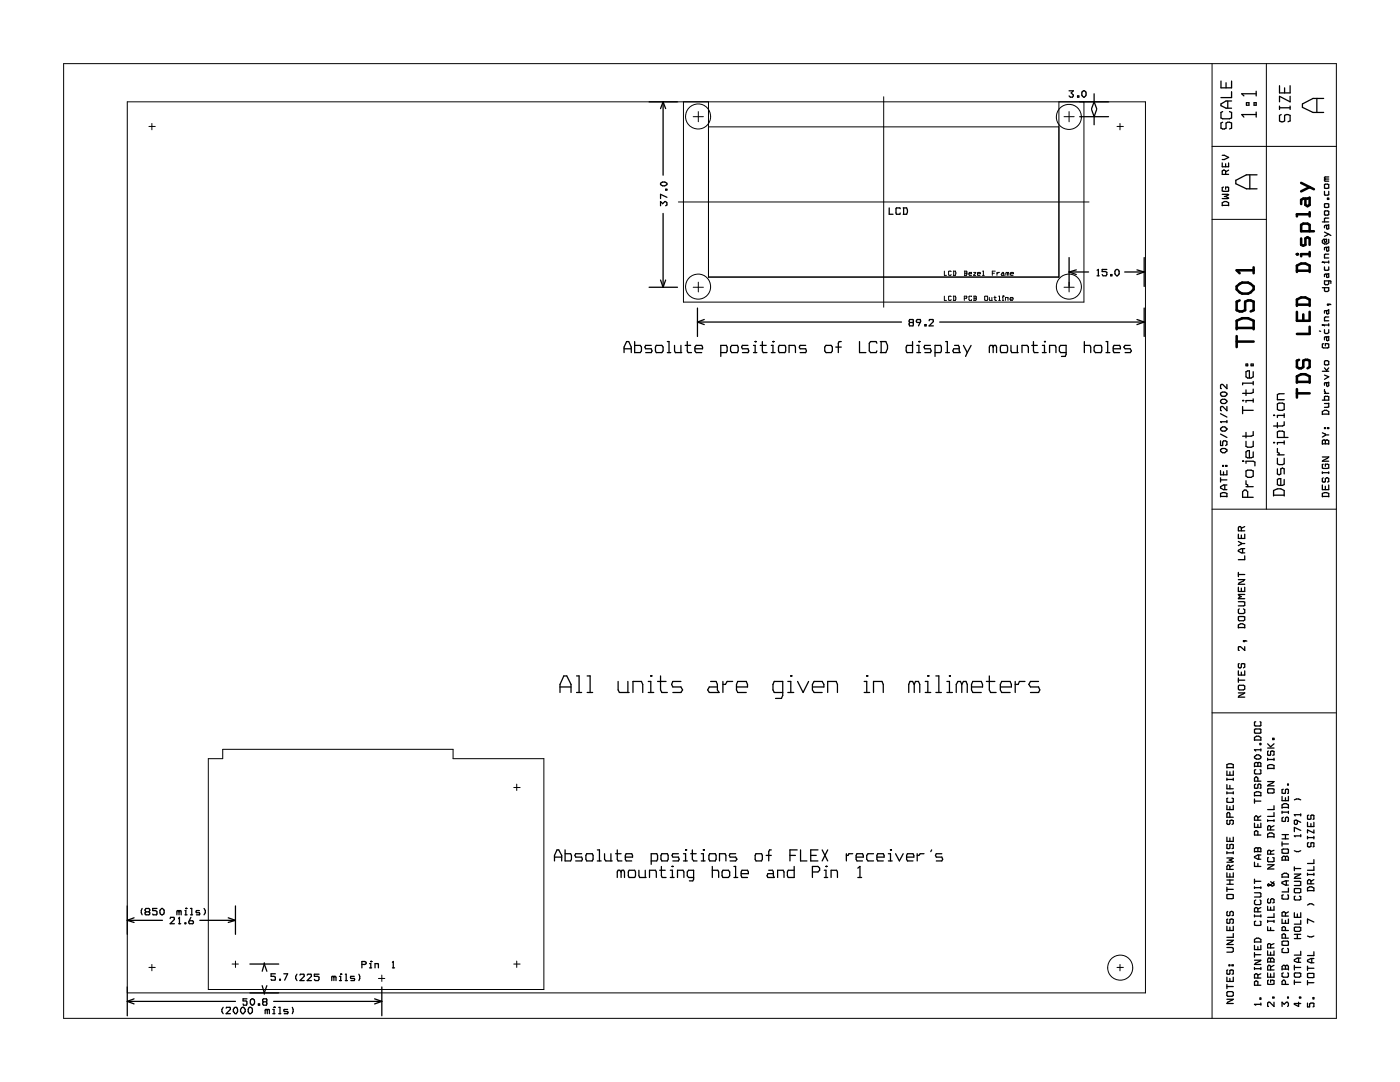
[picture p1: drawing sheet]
<svg xmlns="http://www.w3.org/2000/svg" width="279mm" height="216mm" viewBox="0 0 279 216" stroke-linecap="round" stroke-linejoin="round" font-family="sans-serif">
<g fill="none" stroke="#000" stroke-width=".25">
<path d="M213.4 18.1h.8l-.4 .4 .4 .5-.2 .4h-.4l-.2-.3M215.1 19.1h.2v.3h-.2zM216 18.3l.4-.2a.73 .73 0 0 1 0 1.3h-.2a.79 .79 0 0 1-.2-1.1zM218.4 18.7v1.6M243.7 16.2v1.3h2.1v-1.3M244.7 16.5v1M245.8 18.3v1.2h-2.1M250.7 18.2v.9M250.7 18.7h-2.9l.4 .4M255.4 17.1v1.4h2.1v-1.4M256.4 17.5v1M257.5 19.2v1.1l-2.1-1.1v1.1"/>
<path d="M262.8 19.6v2.8M264.2 19.6h-2.2l-2.1 1.1v.7l2.1 1h2.2M129.5 20.3h5.7M131.8 36.6a.86 .86 0 0 1 1.3 0v.2a.86 .86 0 0 1-1.3 0zM132.3 20.3v14.7M132.3 20.3l.5 1.4M132.3 20.3l-.5 1.4M132.8 37.8h.3v.1h-.3zM133.1 39.4l-1.3-.6v.8M215.5 20.3h5.7M215.5 23.3h5.7M217.8 21.8l.6 1.5"/>
<path d="M218.4 23.3v1.6M218.4 20.3l.5 1.4M218.4 20.3l-.6 1.4M218.9 21.8l-.5 1.5M243.9 32.5v.8h1.3v-.8M243.9 38.8l1.3 .1-.6 .3M243.9 31h.4l.9 .4-.9 .4h-.4M244 24.4l-.3 .2v1l.3 .1 .7-.1v-1l.3-.2 .8 .2v1l-.4 .1M244 22.3l-.3 .1v1.1l.3 .2h1.4l.4-.2v-1.1l-.4-.1M244.2 37.3l-.3 .1v.7h1.3v-.7l-.6-.1v.5M244.3 39.2h.3M244.6 34.8v-.7l-.3-.1-.4 .1v.7h1.3"/>
<path d="M244.6 39.2l.6 .3-1.3 .1M244.6 32.7v.6M245 20.2v1.4M245.2 34l-.6 .3M245.8 20.2h-1.1l-1 .5v.4l1 .5h1.1M248.8 20.5h.5v.5h-.5zM249.4 34.9v2.8M250.3 20.5h.4v.5h-.4zM250.7 22.9h-2.9l.4 .5M250.7 22.4v1M250.9 34.9h-2.1l-2.2 1.1v.7l2.2 1h2.1M255.4 21.2v.6"/>
<path d="M255.4 21.5h2.1M255.7 22.9l-.3 .1v1.1l.3 .2 .7-.2v-1.1l.3-.1 .8 .1v1.1l-.5 .2M257.5 21.2v.6M264.3 36.8h.9v.7h-.9zM264.3 38.2v.7h.2h.7v-.7M264.5 35.7l-.2 .1v.3l.9 .1M264.5 35.7h.7M264.9 39.5h.3v.3h-.3zM265.2 35.3l-.9 .1 .2 .3M129.5 57.3h5.7M131.8 55.9l.5 1.4M131.8 41.1v-.9l.4 .4 .6-.4 .3 .3v.4l-.3 .2"/>
<path d="M132.3 42.6v14.7M132.8 55.9l-.5 1.4M177.5 41.5v1.3h.7M179.7 41.7l-.1-.2h-.7l-.1 .2 .1 1.1h.7l.1-.3M180.3 41.5h.6l.2 .4-.2 .9h-.6M180.3 41.5v1.3M213.4 54.3l1.4 .5M213.4 54.3h3.9M213.4 51.4v5.8M214.8 53.8l-1.4 .5M218.9 53.9l.3-.1v1.2M218.9 55h.5"/>
<path d="M220.9 53.8h-.9v.4h.6l.3 .2v.4l-.2 .2h-.6l-.1-.2M221.7 54.8h.2v.2h-.2zM222.6 53.9l.4-.1a.73 .73 0 0 1 0 1.2h-.2a.79 .79 0 0 1-.2-1.1zM224.5 54.3h3.8M226.9 53.8l1.4 .5M228.3 51.4v5.8M228.3 54.3l-1.4 .5M243.9 41.1v-.6l.4-.3h.5l.4 .3v.6M243.9 41h1.3M263.9 52.3h.1M263.9 57.4h1.3v.6l-.3 .2h-.4l-.2-.2v-.6M263.9 44.3h1.3"/>
<path d="M264.3 47.8v.5h.5v-.5h-.6l-.3 .2v.4l.4 .3h.5l.4-.3v-.6M264.3 40.7h.9v.6h-.9zM264.3 42.2h.9v.6h-.9zM264.3 53.3v.5l.2 .1 .7-.1v-.5M264.3 46.3l.9 .4M264.8 45v.6h.4v-.7l-.7 .1-.2 .1v.4M264.8 49.4v.6h.4v-.7l-.9 .1v.5M264.8 54.7v.6h.4v-.7l-.9 .2v.4M265.2 52.1v.4M265.2 56v.6l-.3 .2h-.4l-.2-.2v-.6h1.1l.2 .1v.5M265.2 43.5l-.9 .1v.7M265.2 50.7l-.9 .1v.7h.9"/>
<path d="M265.2 52.3h-.9v.2M265.2 46.7l-.9 .5M265.2 46.7l.4 .3M124.5 70.4v-1.1l.6-1.1h.4l.5 1.1v1.1M124.5 69.6h1.5M126.7 68.2v2.2h1.1l.2-.4v-.7l-.2-.4h-1.1M130 68.9h-1.1l-.2 .4 .2 .3h1.1l.1 .4-.1 .4h-1.1M131 68.9h1.1l.2 .4v.7l-.2 .4h-1.1l-.2-.4v-.7zM133.2 68.2h.3v2.2M133.2 70.4h.7M134.6 68.9v1.1l.2 .4h1.3M135.9 68.9v1.5"/>
<path d="M136.7 68.9h1.1M137.2 68.2v1.8l.1 .4h.7M138.7 69.6h1.5l-.2-.7h-1.1l-.2 .4v.7l.2 .4h1.1M139.2 64.3h40.7M139.2 64.3l1.3 .5M139.2 61.5v5.6M140.5 63.8l-1.3 .5M143.8 70.4h1.1l.2-.4v-.7l-.2-.4h-1.1v2.2M146 68.9h1.2l.1 .4v.7l-.1 .4h-1.2l-.2-.4v-.7zM149.3 68.9h-1.1l-.2 .4 .2 .3h1.1l.1 .4-.1 .4h-1.1M150.4 68.9h.3v1.5M150.4 70.4h.6"/>
<path d="M150.7 68.2h.1M151.7 68.9h1.2M152.1 68.2v1.8l.2 .4h.8M153.9 68.9h.4v1.5M153.9 70.4h.8M154.3 68.2h.1M155.5 68.9h1.1l.2 .4v.7l-.2 .4h-1.1l-.1-.4v-.7zM157.5 70.4v-1.5h1.1l.1 .4v1.1M160.8 68.9h-1.1l-.2 .4 .2 .3h1.1l.2 .4-.2 .4h-1.1M164.8 68.9h1.1l.2 .4v.7l-.2 .4h-1.1l-.2-.4v-.7zM166.8 69.3h1.1M167.9 68.2h-.4l-.2 .3v1.9"/>
<path d="M171.5 68.2v2.2h1.3M175 68.5l-.2-.3h-1.1l-.2 .3v1.5l.2 .4h1.1l.2-.4M175.7 68.2h1.1l.3 .7v.7l-.3 .8h-1.1M175.9 68.2v2.2M181.5 64.3v.7h.7v-.7M181.5 64.3v-.5h.7v.5M181.5 64.3h.7M182.1 68.2v2.2h-1.1l-.2-.4v-.7l.2-.4h1.1M183 70.4h.7M183 68.9h.4v1.5M183.4 68.2h.1M183.6 64.3h-.6l-.1-.1 .1-.4h.6l.1 .2-.4 1"/>
<path d="M184.6 64.8h.2v.2h-.2zM185.4 64l.1-.2h.7l.1 .4-.9 .8h.9M185.7 68.9h-1.1l-.2 .4 .2 .3h1.1l.1 .4-.1 .4h-1.1M186.6 70.4h1.1l.2-.4v-.7l-.2-.4h-1.1v2.2M187.5 64.3h40.8M188.7 68.2h.4v2.2M188.7 70.4h.8M190.5 68.9h.8l.3 1.5h-1.3l-.1-.4 .1-.4h1.1M192.3 68.9l.7 1.5M193 70.4l-.3 .7M193.8 68.9l-.8 1.5M198.2 69.3l-.2-.4h-.4l-.2 .4v1.1"/>
<path d="M198.2 69.3l.2-.4h.3l.2 .4v1.1M198.2 69.3v1.1M199.8 68.9h1.1l.2 .4v.7l-.2 .4h-1.1l-.2-.4v-.7zM201.8 68.9v1.1l.1 .4h1.3M203 68.9v1.5M204 70.4v-1.5h1l.2 .4v1.1M205.9 68.9h1.1M206.2 68.2v1.8l.2 .4h.8M208 70.4h.8M208 68.9h.4v1.5M208.4 68.2h.1M209.5 70.4v-1.5h1.1l.1 .4v1.1"/>
<path d="M212.8 70.4h-1.1l-.3-.4v-.7l.3-.4h1.1v1.8l-.2 .4h-.8M216.4 68.9h1.1l.2 .4v1.1M216.4 68.2v2.2M218.6 68.9h1.1l.2 .4v.7l-.2 .4h-1.1l-.2-.4v-.7zM220.7 68.2h.4v2.2M220.7 70.4h.8M222.2 69.6h1.4l-.2-.7h-1.1l-.1 .4v.7l.1 .4h1.1M225.6 68.9h-1.1l-.2 .4 .2 .3h1.1l.2 .4-.2 .4h-1.1M226.9 63.8l1.4 .5M228.3 64.3l-1.4 .5M228.3 61.5v5.6M243.6 78.5a.86 .86 0 0 1 1.3 0v.2a.73 .73 0 0 1-1.3 0z"/>
<path d="M243.8 79.8a.79 .79 0 0 1 1.1 .2v.2a.73 .73 0 0 1-1.3 0zM244.9 76.7v.9l-.9-.9h-.2l-.2 .2v.6l.2 .1M248 79.9h.1M248.7 72.6h.3v.4h-.3zM248.7 77.8v1.1M249.7 72.6h.4v.4h-.4zM250.1 76.5h-2.1v.3M250.1 74.2v1l-.4 .2h-.7l-.3-.2v-1l.6-.2v1.4M250.1 79.9h-1.4v.4M250.1 76.1v.7M250.1 77.6v.7l-.4 .2h-1.7M250.1 79.6v.7"/>
<path d="M256.3 78.6h-1l-.4 .1v1.1h1.4M263.3 66l.3 .1M263.9 64.9h.1M263.9 79.8h1.3v-.6h-.9v.6M263.9 74.1h1.3M264.2 68.6l-.3 .1v.6h1.3v-.6l-.7-.1v.4M264.3 78.5h.9M264.3 65.8v.6l.2 .1h.4l.3-.1v-.6M264.3 77.7l.2 .8M264.3 74.8l.9 .4-.9 .5M264.3 73.4l.5 .5M264.5 72h.4l.3 .1v.6h-.9v-.6z"/>
<path d="M264.8 62v.6h.4v-.8l-.9 .3v.4M264.8 67.2v.7h.4v-.8l-.9 .2v.5M264.8 76.4v.6l.1 .1 .3-.1v-.7l-.9 .2v.4M264.8 73.9v.2M265.2 60.7v.2h-.3v-.2l.7 .1M265.2 64.6v.4M265.2 63.2h-.7l-.2 .2v.6h.9M265.2 64.9h-.9v.1M265.2 73.4l-.4 .5M243.6 85.5l.4-.3a.82 .82 0 0 1 .9 .5 .73 .73 0 0 1-1.3 0zM243.6 99.1v-.6l.4-.2 .9 .2v.6M243.6 99.1h1.3"/>
<path d="M243.6 88v.9h.4v-.7l.2-.2h.4l.3 .1v.6l-.3 .2M243.6 89.7a.86 .86 0 0 1 1.3 0 .69 .69 0 0 1-1.1 .5zM243.6 93.9v.8h1.3v-.8M243.6 95.3v.9M243.6 95.8h1.3M243.6 86.6l1.3 .7M243.6 82.5l1.3 .7M244 92.9h.2v.1h-.2zM244.2 94.1v.6M244.4 96.8v.9M244.6 92.9h.3v.1h-.3zM244.9 96.8h-.7l-.6 .3v.3l.6 .3h.7"/>
<path d="M244.9 81.1v.9l-.9-.9-.4 .2v.6l.2 .1M244.9 83.9v.4M244.9 84.2h-1.3l.2 .1M248 92h.1M248 81.1v1.4M248 81.9h2.1M248.7 95.9v.7l.3 .2v.3M248.7 97.1h1.4M248.7 86.3v1.1M248.7 88.1v1l.3 .1h.7l.4-.1v-1M248.7 92.5v-.5h1.4l.3 .2v.8M248.7 94l.3-.2h.7l.4 .2v1l-.4 .2h-.7l-.3-.2z"/>
<path d="M249 99.2v-1.1l-.3-.3h-.4l-.3 .3v1.1h2.1M250.1 90.2v1l-.4 .2h-.7l-.3-.2v-1l.3-.3h.3v1.5M250.1 86.1v.8l-.4 .1h-1.7M254.2 88.3h.1M254.2 82.9h.1M254.2 99v-1.1l.7-.4h.7l.7 .4v1.1M254.2 98.8h2.1M254.9 80.6l.4-.2h.6l.4 .2v1.1l-.4 .2h-.6l-.4-.2zM254.9 91.4v1.1l.4 .2h.6l.4-.2v-1.1M254.9 93.6v1l.4 .1 .3-.1v-1l.3-.2 .4 .2v1M254.9 84.3v1M254.9 89.5v.8l.4 .1v.4"/>
<path d="M254.9 90.8h1.4M256.3 82.5v.8M256.3 84.2v.6l-.4 .2h-1.7M256.3 87.3v-1.1l-.4-.2h-.6l-.4 .2v1.1h2.1M256.3 88v.6M256.3 95.7v1l-.4 .2h-.6l-.4-.2v-1l.7-.2v1.4M256.3 82.9h-1.4v.4M256.3 88.3h-1.4v.3M263.9 91.2h1.3l-1.3 .8h1.3M263.9 82.7v-.6l.4-.2h.5l.4 .2v.6M263.9 94.1v.4M263.9 96.8v.9h1.3v-.9"/>
<path d="M263.9 99.1v-.6l.4-.2 .9 .2v.6M263.9 99.1h1.3M263.9 86.4l.6 .2v.3l-.6 .3M263.9 94.3h1.3M263.9 88.6h1.3M263.9 82.6h1.3M264.1 92.6l-.2 .1v.7l.2 .1 1.1-.1v-.7l-.7-.1v.4M264.1 95.3l-.2 .2v.6h.6v-.6l.4-.2 .3 .2v.6l-.3 .1M264.3 85.3h.2v.2h-.2zM264.3 80.5h.9M264.5 87.9l-.4-.1-.2 .2v.6M264.5 87.9l.4-.1 .3 .2v.6"/>
<path d="M264.5 87.9v.7M264.5 97v.7M264.5 86.8h.7M264.9 85.3h.3v.2h-.3zM265.2 80.4v.8l-.9 .1M265.2 94.1v.4M247.1 106.6v.8h1.3v-.8M247.1 117.2v.8h1.3v-.8M247.1 114.2v.9M247.1 108l.6 .4v.1l-.6 .4M247.1 115.7h1.3l-1.1 .6-.2 .3h1.3M247.1 114.6h1.3"/>
<path d="M247.7 105.9v-.6l-.1-.2h-.3l-.2 .2v.6h1.3M247.7 106.8v.6M247.7 117.3v.7M247.7 108.5h.7M248 109.5v.8M248.4 110.9v.8h-1.3M248.4 109.5h-.7l-.6 .3v.2l.6 .3h.7M248.4 118.6h-1.3l.2 .3 .4 .1-.4 .2-.2 .3h1.3M248.4 105.1l-.7 .3M111.8 138.2v-1.6l.7-1.7h.6l.9 1.7v1.6M111.8 137.1h2.2M115.1 134.9h.5v3.3"/>
<path d="M115.1 138.2h1M117.2 134.9h.6v3.3M117.2 138.2h1.1M123.4 136v1.7l.2 .5h2M125.3 136v2.2M126.3 138.2v-2.2h1.7l.3 .6v1.6M129.4 138.2h1.1M129.4 136h.5v2.2M129.9 134.9h.1M131.2 136h1.7M131.8 134.9v2.8l.3 .5h1.1M135.9 136h-1.6l-.3 .6 .3 .5h1.6l.3 .6-.3 .5h-1.6"/>
<path d="M141.8 136h1.1l.3 .6v1.1l.3 .5h-1.9l-.4-.5 .4-.6h1.6M144.3 136v2.2M146.2 136h-1.1l-.3 .6h-.5M147 137.1h2.2v-.5l-.3-.6h-1.7l-.2 .6v1.1l.2 .5h1.7M156.2 138.2h-1.7l-.2-.5v-1.1l.2-.6h1.7v2.8l-.2 .6h-1.2M157.2 138.2h1.2M157.2 136h.6v2.2M157.8 134.9h.1M159.2 136l1.1 2.2 1.1-2.2M162.1 137.1h2.3v-.5l-.3-.6h-1.6l-.4 .6v1.1l.4 .5h1.6M165.2 138.2v-2.2h1.7l.2 .6v1.6M172.5 136h.5v2.2"/>
<path d="M172.5 138.2h1.1M173 134.9h.1M174.3 138.2v-2.2h1.7l.3 .6v1.6M182.5 136.6l-.4-.6h-.5l-.2 .6v1.6M182.5 136.6l.2-.6h.6l.3 .6v1.6M182.5 136.6v1.6M184.7 138.2h1.1M184.7 136h.5v2.2M185.2 134.9h.1M186.8 134.9h.6v3.3M186.8 138.2h1.1M189 138.2h1.1"/>
<path d="M189 136h.5v2.2M189.5 134.9h.1M191.9 136.6l-.2-.6h-.5l-.4 .6v1.6M191.9 136.6l.4-.6h.5l.2 .6v1.6M191.9 136.6v1.6M193.9 137.1h2.2v-.5l-.3-.6h-1.7l-.2 .6v1.1l.2 .5h1.7M196.8 136h1.7M197.4 134.9v2.8l.3 .5h1.1M199.6 137.1h2.2v-.5l-.2-.6h-1.7l-.3 .6v1.1l.3 .5h1.7M202.6 136v2.2M204.6 136h-1.1l-.3 .6h-.6M207.3 136h-1.6l-.4 .6 .4 .5h1.6l.2 .6-.2 .5h-1.6"/>
<path d="M247.1 138.3h1.3l-1.1 .6-.2 .2h1.3M247.1 120.1h1.3v.7l-1.3 .1M247.1 123.1h1.3v.6l-.2 .2h-.9l-.2-.2zM247.1 125.3v-.6l.5-.2h.4l.4 .2v.6M247.1 133.9v.8h1.3v-.8M247.1 135.3v.8M247.1 135.7h1.3M247.1 125.2h1.3M247.3 121.5l-.2 .2v.6l.2 .1h.9l.2-.1v-.6l-.2-.2M247.3 132.4l-.2 .1v.6l.2 .2 .4-.2v-.6h.7v.6l-.2 .2M247.3 136.7h.9l.2 .2v.6l-.2 .2h-.9l-.2-.2v-.6zM247.7 134.1v.6"/>
<path d="M248.4 127.8v.2h-.2v-.2l.6 .1M248.4 129v.8l-.8-.8-.5 .1v.6l.2 .1M244.9 153.2v-.6l.4-.2 .8 .2v.6M244.9 153.8v.9h1.2v-.9M244.9 155.3v.4M244.9 156.5v.9h1.2M244.9 158v.4M244.9 158.2h1.2M244.9 155.5h1.2M244.9 153.2h1.2M245 159.3h-.1v.7l.1 .1 1.1-.1v-.7h-.2M245.4 154v.7"/>
<path d="M245.4 156.7v.7M246.1 155.3v.4M246.1 158v.4M250.4 145.5h1.2v.7h-1.2zM250.4 147.7v-.5l.4-.3h.4l.4 .3v.5M250.4 151l.4-.4h.4l.4 .4v.2a.86 .86 0 0 1-1.2 0zM250.4 158.8v-.6l.4-.2 .8 .2v.6M250.4 159.4v.9M250.4 159.9h1.2M250.4 158.8h1.2M250.4 152.9h1.2M250.4 147.7h1.2"/>
<path d="M250.6 144l-.2 .1v.7l.2 .1 1-.1v-.7l-.1-.1M250.6 153.6l-.2 .1v.6l.2 .1 1-.1v-.6l-.1-.1M250.6 156.5l-.2 .1v.6h.6v-.6l.5-.1 .1 .1v.6l-.1 .1M251 152.2l.5-.1 .1 .2v.7M251 152.2l-.4-.1-.2 .2v.7M251 155.9v-.6l-.4-.3-.2 .3v.6h1.2M251 152.2v.7M251.5 148.3h.1v.3h-.1zM251.6 149.4v.5M251.6 149.6h-1.2l.2 .3M253 156h1.3l-1.3 .8h1.3M253 157.5h1.3v.7h-1.3z"/>
<path d="M253 151.3v.4M253 153.4v-.7l.4-.1 .9 .1v.7M253 153.3h1.3M253 151.6h1.3M253 149.3h1.3M253 148.4l.6 .6 .7-.6M253.2 149.9h-.2v.7l.2 .1 .4-.1v-.7h.7v.7l-.3 .1M254 147.3h.3v.3h-.3zM254.3 151.3v.4M255.9 158.9v.9h1.2v-.9M256.1 157.5l-.2 .1v.6h.6v-.6l.5-.1 .1 .1v.6l-.1 .1M256.5 159.2v.6"/>
<path d="M257 156.5h.1v.1h-.1zM258.3 159.6l.4-.2 .9 .2M110.7 171.8v-1.1l.5-1.1h.3l.6 1.1v1.1M110.7 171h1.4M112.8 169.6v2.2h1.1l.1-.4v-.7l-.1-.4h-1.1M116.1 170.3h-1.2l-.2 .4 .2 .3h1.2l.1 .4-.1 .4h-1.2M117.1 170.3h1.1l.2 .4v.7l-.2 .4h-1.1l-.2-.4v-.7zM119.2 169.6h.4v2.2M119.2 171.8h.8M120.6 170.3v1.1l.3 .4h1.3M121.9 170.3v1.5M122.9 170.3h1.1"/>
<path d="M123.2 169.6v1.8l.2 .4h.7M124 174l-.3-.3h-.3l-.2 .3v1.1M124 174l.1-.3h.4l.1 .3v1.1M124 174v1.1M124.8 171h1.4l-.1-.7h-1.1l-.2 .4v.7l.2 .4h1.1M125.6 173.7h1.1l.1 .3v.8l-.1 .3h-1.1l-.2-.3v-.8zM127.5 173.7v1.1l.2 .3h1.2M128.8 173.7v1.4M129.6 175.1v-1.4h1.2l.2 .3v1.1M130 171.8h1.1l.1-.4v-.7l-.1-.4h-1.1v2.2M131.7 173.7h1.1M132 172.9v1.9l.2 .3h.7"/>
<path d="M132.1 170.3h1.1l.1 .4v.7l-.1 .4h-1.1l-.2-.4v-.7zM133.8 173.7h.4v1.4M133.8 175.1h.7M134.1 172.9h.1M134.2 172.9h.1M135.2 175.1v-1.4h1.1l.2 .3v1.1M135.4 170.3h-1.1l-.2 .4 .2 .3h1.1l.2 .4-.2 .4h-1.1M136.4 171.8h.8M136.4 170.3h.4v1.5M136.8 169.6h.1M137.8 170.3h1.1M138.2 169.6v1.8l.2 .4h.7"/>
<path d="M138.4 175.1h-1l-.2-.3v-.8l.2-.3h1v1.7l-.1 .4h-.7M140 171.8h.7M140 170.3h.4v1.5M140.4 169.6h.1M141.6 170.3h1.1l.2 .4v.7l-.2 .4h-1.1l-.1-.4v-.7zM142.2 173.7h1.1l.1 .3v1.1M142.2 172.9v2.2M143.6 171.8v-1.5h1.1l.2 .4v1.1M144.3 173.7h1.1l.2 .3v.8l-.2 .3h-1.1l-.2-.3v-.8zM146.5 172.9h.3v2.2M146.5 175.1h.7M146.8 170.3h-1.1l-.2 .4 .2 .3h1.1l.3 .4-.3 .4h-1.1"/>
<path d="M147.9 174.3h1.5l-.2-.6h-1.1l-.2 .3v.8l.2 .3h1.1M150.9 170.3h1.1l.1 .4v.7l-.1 .4h-1.1l-.2-.4v-.7zM152.9 170.7h1M153.4 173.7h.8l.3 1.4h-1.3l-.1-.3 .1-.5h1.1M153.9 169.6h-.3l-.2 .3v1.9M155.2 175.1v-1.4h1.1l.2 .3v1.1M157.6 170.7h1.1M158.5 172.9v2.2h-1.2l-.2-.3v-.8l.2-.3h1.2M159.1 169.6h-1.5v2.2M159.8 169.6v2.2h1.2M161.8 170.7h1.1M162.1 174h1.1l.4-.3v-.5l-.4-.3h-1.1v2.2"/>
<path d="M163.2 169.6h-1.4v2.2h1.4M164.1 169.6l1.1 2.2M164.5 173.7h.3v1.4M164.5 175.1h.7M164.8 172.9h.1M165.2 169.6l-1.1 2.2M165.9 175.1v-1.4h1.1l.1 .3v1.1M168.9 170.3v1.5M170.2 170.3h-.8l-.2 .4h-.3M170.9 171h1.4l-.2-.7h-1.1l-.1 .4v.7l.1 .4h1.1M171.2 175.1h.8M171.2 173.2l.4-.3v2.2"/>
<path d="M174.3 170.3h-1.1l-.2 .4v.7l.2 .4h1.1M175 171h1.4l-.1-.7h-1.1l-.2 .4v.7l.2 .4h1.1M177.3 171.8h.8M177.3 170.3h.4v1.5M177.7 169.6h.1M178.7 170.3l.8 1.5 .8-1.5M180.9 171h1.5l-.2-.7h-1.1l-.2 .4v.7l.2 .4h1.1M183 170.3v1.5M184.4 170.3h-.8l-.2 .4h-.4M185.9 169.6l-.1 .3M188 170.3h-1.1l-.2 .4 .2 .3h1.1l.1 .4-.1 .4h-1.1M244.9 160.7v.8h1.2v-.8"/>
<path d="M244.9 167v.9h1.2v-.9M244.9 169.9v.4M244.9 174.2v.8h1.2v-.8M244.9 177v.9M244.9 178.6h1.2v.6h-1.2zM244.9 177.5h1.2M244.9 176.4h1.2M244.9 175.6h1.2M244.9 171.2l1.2 .1-.7 .3M244.9 170.2h1.2M245 163.7h-.1v.6l.1 .2 .4-.2v-.6h.7v.6l-.2 .2M245 168.5l-.1 .1v.6l.1 .1 .4-.1v-.6h.7v.6l-.2 .1"/>
<path d="M245.3 171.6h.1M245.4 163.1v-.7l-.1-.3h-.3l-.1 .3v.7h1.2M245.4 173.5v-.6l-.1-.3h-.3l-.1 .3v.6h1.2M245.4 161v.5M245.4 167.2v.7M245.4 174.3v.7M245.4 175.6v.8M245.4 171.6l.7 .4h-1.2M246.1 169.9v.4M246.1 172.6l-.7 .4M250.4 164.3v.8h1.2v-.8M250.4 178.1h1.1l.1 .2v.6l-1.2 .1"/>
<path d="M250.4 172v.9h1.2M250.4 175.4v.9M250.4 177v.3M250.4 177.1h1.2M250.4 175.9h1.2M250.4 169.9h1.2M250.6 179.6l-.2 .1v.6l.2 .2h.9l.1-.2v-.6l-.1-.1M251 163.7v-.6l-.4-.3-.2 .3v.6h1.2M251 169.2h.5l.1 .1v.7M251 166.6v-.7l-.2-.1-.4 .1v.7h1.2M251 169.2h-.4l-.2 .1v.7M251 164.5v.6"/>
<path d="M251 169.2v.7M251 172.3v.6M251.2 170.6v.8M251.6 177v.3M251.6 170.6h-.6l-.6 .3v.2l.6 .3h.6M251.6 162.8l-.6 .4M253 163.6v.3M253 167.1v-.6l.4-.3h.4l.5 .3v.6M253 172.6h1.3l-1.3 .8h1.3M253 167h1.3M253 163.7h1.3M253.2 179.3l-.2 .2v.6h.6v-.6l.4-.2 .3 .2v.6l-.3 .1"/>
<path d="M253.2 171.1l-.2 .1v.7l.2 .1 1.1-.1v-.7l-.3-.1M253.2 176.4l.4 .2-.4 .2-.2-.1zM253.6 165.6v-.6l-.2-.2h-.2l-.2 .2v.6h1.3M253.6 170.4v-.6l-.4-.1-.2 .1v.6h1.3M253.6 175.9l.7 .5v.2l-.3 .2-.4-.2M254.3 160.8v.7h-1.3M254.3 162.1v.8h-1.3M254.3 163.6v.3M254.3 175.9l-.7 .7M254.3 169.7l-.7 .2M254.3 164.8l-.7 .3M255.9 175h1.2"/>
<path d="M255.9 171.6h1.2M255.9 161.3v-.7l.4-.2h.4l.4 .2v.7M255.9 161.9v.4M255.9 168v.8M255.9 169.5h1.2v.7h-1.2zM255.9 175.1v-.6l.4-.3h.4l.4 .3v.6M255.9 168.4h1.2M255.9 167.4h1.2M255.9 166.5h1.2M255.9 162.1h1.2M255.9 161.1h1.2M256.1 163.1l-.2 .1v.6h.6v-.6l.5-.1 .1 .1v.6l-.1 .1"/>
<path d="M256.1 178.6h-.2v.7l.2 .1 1-.1v-.7h-.1M256.5 170.9h-.4l-.2 .2v.6M256.5 170.9h.5l.1 .2v.6M256.5 166.5v.9M256.5 170.9v.7M256.7 175.8v.8M257.1 175.8h-.6l-.6 .2v.3l.6 .3h.6M257.1 161.9v.4M257.1 177.2v.8h-1.2M258.3 177.4h1.3v.7h-1.3zM258.3 175.9h1.3v.7l-1.3 .1M258.3 169.8l.4 .1 .9-.1"/>
<path d="M258.3 173v.7M258.3 174.4h1.3l-1.1 .6-.2 .3h1.3M258.3 173.3h1.3M258.5 178.8l-.2 .1v.6l.2 .1 1.1-.1v-.6l-.3-.1M258.9 163.7v.6l-.4 .2-.2-.2v-.6h.2l1.1 .4M259.6 165.7l-1.3-.6v.8M259.6 162.4v.4M259.6 166.5v.5M259.6 166.8h-1.3l.2 .2M259.6 162.6h-1.3l.2 .2M260.9 164.1v.8h1.3v-.8M260.9 166.9v.5"/>
<path d="M260.9 174.2v.5M260.9 177.8v-.6l.5-.2h.4l.4 .2v.6M260.9 177.7h1.3M260.9 174.5h1.3M260.9 167.1h1.3M261.2 162.6l-.3 .1v.7h.7v-.7l.4-.1 .2 .1v.7l-.2 .1M261.2 168.1l-.3 .1v.7h.7v-.7l.4-.1 .2 .1v.7l-.2 .1M261.6 176.4v-.6l-.4-.3-.3 .3v.6h1.3M261.6 164.3v.6M262.2 165.6v.6l-1.3-.6v.6M262.2 166.9v.5M262.2 171.5v.8h-1.3"/>
<path d="M262.2 172.9v.8h-1.3M262.2 174.2v.5M262.2 175.5l-.6 .4M25.4 183.6l1.4 .5M25.4 183.6h7M25.4 180.8v5.6M25.4 196.9v5.8M25.4 199.8l1.4 .5M25.4 199.8h21.6M26.8 183.1l-1.4 .5M26.8 199.3l-1.4 .5M28.4 181.3l-.2 .4 .2 .8"/>
<path d="M29.1 181.9h.6M29.1 181.9l-.1 .2 .1 .4h.6l.2-.1-.2-.5M29.1 181.9l-.1-.2 .1-.4h.6l.2 .2-.2 .4M31.3 181.3h-.8v.4h.6l.2 .2-.1 .6h-.6l-.1-.1M32 181.5l.4-.2a.73 .73 0 0 1 0 1.2h-.1a.72 .72 0 0 1-.3-1zM34 183.3v-.3h.7l.1 .5-.8 .8h.8M35.6 184.3h.5M35.6 183.3l.2-.3v1.3M35.7 181.9l-.1-.2h-.2l-.1 .8M35.7 181.9l.1-.2h.3l.1 .8M35.7 181.9v.6M36.9 182.5h.4"/>
<path d="M36.9 181.7h.2v.8M36.9 184.1h.2v.2h-.2zM37.1 181.3h.1M38 182.5h.4M38 181.3h.3v1.2M38.1 183l-.4 1.1 .1 .2h.6l.2-.2-.2-.4h-.6M39.8 181.7h-.6v.4h.6l.1 .3-.1 .1h-.6M39.9 183.6h7.1M40.7 181.3l.3 .4v.4l-.3 .4M45.6 183.1l1.4 .5M47 183.6l-1.4 .5M47 180.8v5.6"/>
<path d="M49.3 199.3h-.8v.4h.6l.2 .2-.1 .7h-.6l-.1-.3M49.9 198.1h5.7M49.9 192.4h5.7M50 199.5l.5-.2a.73 .73 0 0 1 0 1.3h-.2a.79 .79 0 0 1-.3-1.1zM52.3 196.7l.4 1.4M52.6 199.9l-.2-.2 .2-.4h.6v.6M52.6 199.9l-.2 .3 .2 .4h.6v-.7M52.6 199.9h.6M52.7 192.1v.3M52.7 198.1v.3M52.7 192.4l.6 1.4M52.7 192.4l-.4 1.4"/>
<path d="M53.3 196.7l-.6 1.4M54.6 199.8h21.6M54.9 194.3h-.8v.5h.6l.2 .2v.6h-.7l-.1-.2M55.8 195.4h.2v.2h-.2zM56.6 194.3h.8l-.6 1.3M59.3 194.4l-.3 .4v.4l.3 .5M59.9 194.6v-.2h.7l.1 .4-.8 .9h.8M61.3 194.6l.2-.2h.6v.4l-.8 .9h.8M63.7 194.4h-1v.4h.7l.3 .2v.4l-.2 .3h-.6l-.2-.3M66.6 195l-.1-.2h-.2l-.1 .9M66.6 195l.1-.2 .4 .2v.7M66.6 195v.7"/>
<path d="M67.7 195.7h.5M67.7 194.8h.3v.9M68 194.4h.1M68.9 194.4h.2v1.3M68.9 195.7h.4M70.7 194.8h-.7v.4h.7l.1 .2-.1 .3h-.7M71.6 194.4l.2 .4-.2 .9M72.2 192.4h.6l.3-.1v-.3l-.3-.1h-.6v1.2M73.7 192.3h.3v.8M73.7 193.1h.5M74 191.9h.1M74.8 199.3l1.4 .5"/>
<path d="M74.8 193.1v-.8h.6l.1 .8M76.2 199.8l-1.4 .5M76.2 196.9v5.8M78.3 193.1h.4M78.3 192l.2-.1v1.2M244.9 184.8v.9h1.2v-.9M244.9 195v.8h1.2v-.8M244.9 196.4v.9M244.9 199.4h1.2l-1.1 .6-.1 .2h1.2M244.9 189.1h1l.2 .1v.6l-.2 .2h-1M244.9 196.8h1.2M244.9 187.6h1.2l-1.2 .9h1.2"/>
<path d="M245 181.9l-.1 .1v.6h.5v-.6l.5-.1 .2 .1v.6l-.2 .1M245 183.4l-.1 .1v.6l.1 .1 .4-.1v-.6h.7v.6l-.2 .1M245 193.5l-.1 .1v.7l.1 .1 .4-.1v-.7h.7v.7l-.2 .1M245 197.9h.9l.2 .1v.6l-.2 .2h-.9l-.1-.2v-.6zM245.3 192.5h.1v.2h-.1zM245.4 185v.7M245.4 195.2v.6M245.9 192.5h.2v.2h-.2zM246.1 186.3v.7h-1.2M250.4 188v-.5l.4-.3h.4l.4 .3v.5M250.4 188.6v.9h1.2v-.9M250.4 182.5v.5"/>
<path d="M250.4 190.1v.9M250.4 193v.5M250.4 193.3h1.2M250.4 191.6h1.2l-1.2 .8h1.2M250.4 190.5h1.2M250.4 188h1.2M250.4 182.8h1.2M250.6 183.8l-.2 .1v.7l.2 .1 1-.1v-.7l-.1-.1M251 196.6v-.7l-.2-.2-.4 .2v.7h1.2M251 181.9v-.6l-.2-.2-.4 .2v.6h1.2M251 195.2v-.7l-.2-.2-.4 .2v.7h1.2M251 188.9v.6"/>
<path d="M251.5 199.1h.1v.3h-.1zM251.6 182.5v.5M251.6 193v.5M251.6 194.3l-.6 .3M251.6 181.1l-.6 .3M253 184.9v.8h1.3M253 180.8v.8h1.3v-.8M253 183.6v.5M253 189.7v.9h1.3v-.9M253 194.1v.9h1.3v-.9M253 191.9h1.3M253 183.8h1.3"/>
<path d="M253.2 195.6l-.2 .1v.6h1.3v-.6l-.7-.1v.4M253.6 193.5v-.6l-.2-.3h-.2l-.2 .3v.6h1.3M253.6 189.1v-.6l-.4-.2-.2 .2v.6h1.3M253.6 191.3l-.4-.1-.2 .2v.6M253.6 191.3l.4-.1 .3 .2v.6M253.6 181v.6M253.6 185.1v.6M253.6 190v.6M253.6 191.3v.6M253.6 194.3v.7M254 199h.3v.1h-.3zM254.3 200v.8l-.9-.8-.4 .2v.5l.2 .1"/>
<path d="M254.3 182.3v.7h-1.3M254.3 183.6v.5M254.3 192.6l-.7 .4M254.3 188.3l-.7 .3M255.9 183.4v.8h1.2v-.8M255.9 187.9h1.2v.7h-1.2zM255.9 193.4h1.2M256.1 194.1l-.2 .1v.6l.2 .2h.9l.1-.2v-.6l-.1-.1M256.1 189.2l-.2 .2v.6l.2 .1 1-.1v-.6l-.1-.2M256.5 185.7v-.6l-.2-.2-.4 .2v.6h1.2M256.5 187.2v-.7l-.2-.1-.4 .1v.7h1.2M256.5 182.8v-.7l-.2-.2-.4 .2v.7h1.2"/>
<path d="M256.5 196.4v-.6l-.4-.2-.2 .2v.6h1.2M256.5 192.8l-.4-.2-.2 .3v.6M256.5 192.8l.5-.2 .1 .3v.6M256.5 183.6v.6M256.5 192.8v.6M257 199h.1v.1h-.1zM257.1 181.9l-.6 .4M258.3 194.2h1.3v.6l-.3 .2h-.8l-.2-.2zM258.3 182.1v.9h1.3v-.9M258.3 185.1h1.3v.6l-.3 .1h-.8l-.2-.1zM258.3 192.6v.9M258.3 195.6v.8"/>
<path d="M258.3 196h1.3M258.3 193h1.3M258.3 187.3h1.3M258.3 186.4h1.3M258.9 182.4v.6M258.9 186.4v.9M259.2 200v.8l-.9-.4v-.2h1.3M259.2 191.2v.8M259.3 199h.3v.1h-.3zM259.6 191.2h-.7l-.6 .3v.3l.6 .2h.7M259.6 189.8v.8h-1.3M259.6 183.6v.8h-1.3"/>
<path d="M260.9 192.8v.8M260.9 194.3h1.3v.7h-1.3zM260.9 195.7v.8M260.9 196.1h1.3M260.9 193.2h1.3M260.9 186.8l.5 .1 .8-.1M260.9 180.6l.5-.3h.4l.4 .3M261.8 191.3v.8M262 199.1h.2v.2h-.2zM262.2 184l-1.3-.6v.8M262.2 191.3h-.6l-.7 .3v.3l.7 .2h.6M262.2 189.9v.8h-1.3"/>
<path d="M44.5 201l-.2 .4v.4l.2 .5M45.1 201.2l.1-.2h.7l.1 .4-.9 .9h.9M46.7 201.2l.5-.2a.86 .86 0 0 1 0 1.3 .69 .69 0 0 1-.5-1.1zM48.3 201h.3l.3 .4a.76 .76 0 0 1-.6 .9l-.3-.5v-.4zM49.8 201h.2a.73 .73 0 0 1 0 1.3h-.2a.86 .86 0 0 1 0-1.3zM51.6 200.3h.2v.3h-.2zM53.3 201.6v-.2h-.3l-.1 .9M53.3 201.6l.1-.2h.3l.1 .9M53.3 201.6v.7M54.4 202.3h.5M54.4 201.4h.3v.9M54.7 201h.1"/>
<path d="M55.6 201h.3v1.3M55.6 202.3h.4M57.4 201.4h-.7v.4h.7l.1 .2-.1 .3h-.7M58.3 201l.2 .4-.2 .9M251.6 200.4h-1.2l.2 .2M251.6 200.2v.4M255.9 200.8v-.8l.4 .4 .4-.4h.3l.1 .2v.5l-.1 .1M260.9 200.2v.7h.5v-.6l.2-.1h.6v.6l-.2 .1"/>
</g>
<g fill="none" stroke="#000" stroke-width=".2">
<path d="M12.7 12.7h254v190.5h-254zM176.4 19.3v42M241.9 12.7v190.5M252.7 12.7v88.9M25.4 20.3h203.2v177.8h-203.2zM29.7 25.2h1.3M30.3 24.6v1.3M136.4 20.3v40h79.9v-40M138.3 23.3h2.1M139.4 22.3v2M141.4 20.3v35h69.9v-35M141.4 25.3h69.9"/>
<path d="M212.3 23.3h2.1M213.4 22.3v2M222.9 25.2h1.3M223.5 24.6v1.3M241.9 29.2h24.8M135.4 40.3h81.9M138.3 57.3h2.1M139.4 56.3v2M188.5 54.1v.8h.4M188.5 59.1v.8h.4M189.8 59.2h-.5l.1 .7h.3l.1-.1M189.8 54.2h-.5l.1 .7h.3l.1-.1"/>
<path d="M190.2 59.1h.5l.1 .3-.1 .5h-.5M190.2 54.1h.5l.1 .3-.1 .5h-.5M190.3 54.1v.8M190.3 59.1v.8M192.4 59.5h.5l.1-.3-.6-.1v.8M192.4 54.1l.6 .1-.1 .7h-.5M192.5 54.5h.5M192.5 54.1v.8M193.4 54.6h.5v-.2h-.4l-.1 .1 .1 .4h.4M193.9 59.2h-.5l.1 .7h.4v-.1M194.3 59.1l.5 .1-.1 .7h-.4M194.3 54.4h.4l-.4 .5h.4"/>
<path d="M194.4 59.5h.4M194.4 59.1v.8M195.1 54.6h.6l-.1-.2h-.4l-.1 .1 .1 .4h.4M196.1 54.9h.3M196.1 54.1h.2v.8M196.5 59.2h.6l-.1 .7h-.4zM197.4 59.4l.1 .5h.5M198 59.4v.5M198 54.5h.5M198.4 59.4h.4M198.5 59.1v.7l.1 .1h.3M198.6 54.1h-.6v.8"/>
<path d="M199 54.4v.5M199.3 59.9h.3M199.3 59.1h.2v.8M199.5 54.4h-.4v.1h-.1M200 54.4h.2l.2 .5h-.5v-.3h.4M200.1 59.9h.2M200.1 59.4l.1 .5M200.2 59.1h.1M200.7 59.9v-.5h.5v.5M201.1 54.5l-.3-.1-.1 .5M201.1 54.5l.2-.1v.5M201.1 54.5v.4"/>
<path d="M201.6 59.7h.6l-.1-.3h-.4l-.1 .1 .1 .4h.4M201.7 54.6h.6l-.1-.2h-.4l-.1 .1 .1 .4h.4M212.3 57.3h2.1M213.4 56.3v2M241.9 43.8h10.8M241.9 101.6h24.8M41.6 151.4h2.8v-1.9h46v1.9h18.1v46h-66.9zM102.5 157.1h1.3M103.1 156.5v1.2M241.9 142.2h24.8M29.7 193h1.3M30.3 192.4v1.3"/>
<path d="M46.3 192.4h1.3M47 191.8v1.2M75.5 195.2h1.3M76.2 194.6v1.2M102.5 192.4h1.3M103.1 191.8v1.2M222.9 193h1.3M223.5 192.4v1.3"/>
<circle cx="139.3" cy="23.2" r="2.5"/>
<circle cx="213.3" cy="23.3" r="2.5"/>
<circle cx="139.3" cy="57.2" r="2.5"/>
<circle cx="213.3" cy="57.2" r="2.5"/>
<circle cx="223.6" cy="193.1" r="2.5"/>
</g>
<g fill="none" stroke="#000" stroke-width=".51">
<path d="M259.7 36.5l2.5 1.3M260.5 39.6v1.3l.4 .2 .5-.2v-1.4l-.5 .1h-.8l-.4 .3v.8M261.4 37.3l-1.7 .9M246.8 57.2a2.12 2.12 0 0 1 3.4 0v.5l-.6 .6-.5 .3h-1.2l-.5-.3-.6-.6zM247.4 59.9l-.6 .3v1.7l.6 .2h.5l.6-.2v-1.7l.6-.3h.5l.6 .3v1.7l-.6 .2M250.2 53.3v1.2M250.2 53.9h-3.4l.6 .6M258.8 54.3v-1.3l.9-.4h.8l.9 .4v1.3M258.8 54h2.6M259.7 47.6v1.3l.4 .1 .4-.1v-1.3l.4-.3 .5 .3v1.3M261.4 42.8h-2.6v.4M261.4 42.3v.9"/>
<path d="M261.4 46.1v-1.2l-.5-.3h-.8l-.4 .3v1.2h2.5M261.4 50.3v.8M261.4 50.7h-1.7v.4M246.8 65.7v-1.7l1.1-.5h1.2l1.1 .5v1.7M246.8 67.1v2.2M246.8 68.2h3.4M246.8 65.4h3.4M258.8 61v-1.2l.9-.4h.8l.9 .4v1.2M258.8 62.2v1.8h2.6v-1.8M258.8 76.4v-1.3l.9-.4h.8l.9 .4v1.3M258.8 77.6v1.7M258.8 78.5h2.6"/>
<path d="M258.8 76.2h2.6M258.8 60.8h2.6M259.2 71.8l-.4 .2v1.2l.4 .3h.5l.4-.3v-1.2l.4-.2 .9 .2v1.2l-.5 .3M260.1 62.7v1.3M261.4 65.2v1.4h-2.6"/>
</g>
<circle cx="258.8" cy="50.7" r=".25" fill="#000"/>
</svg>
